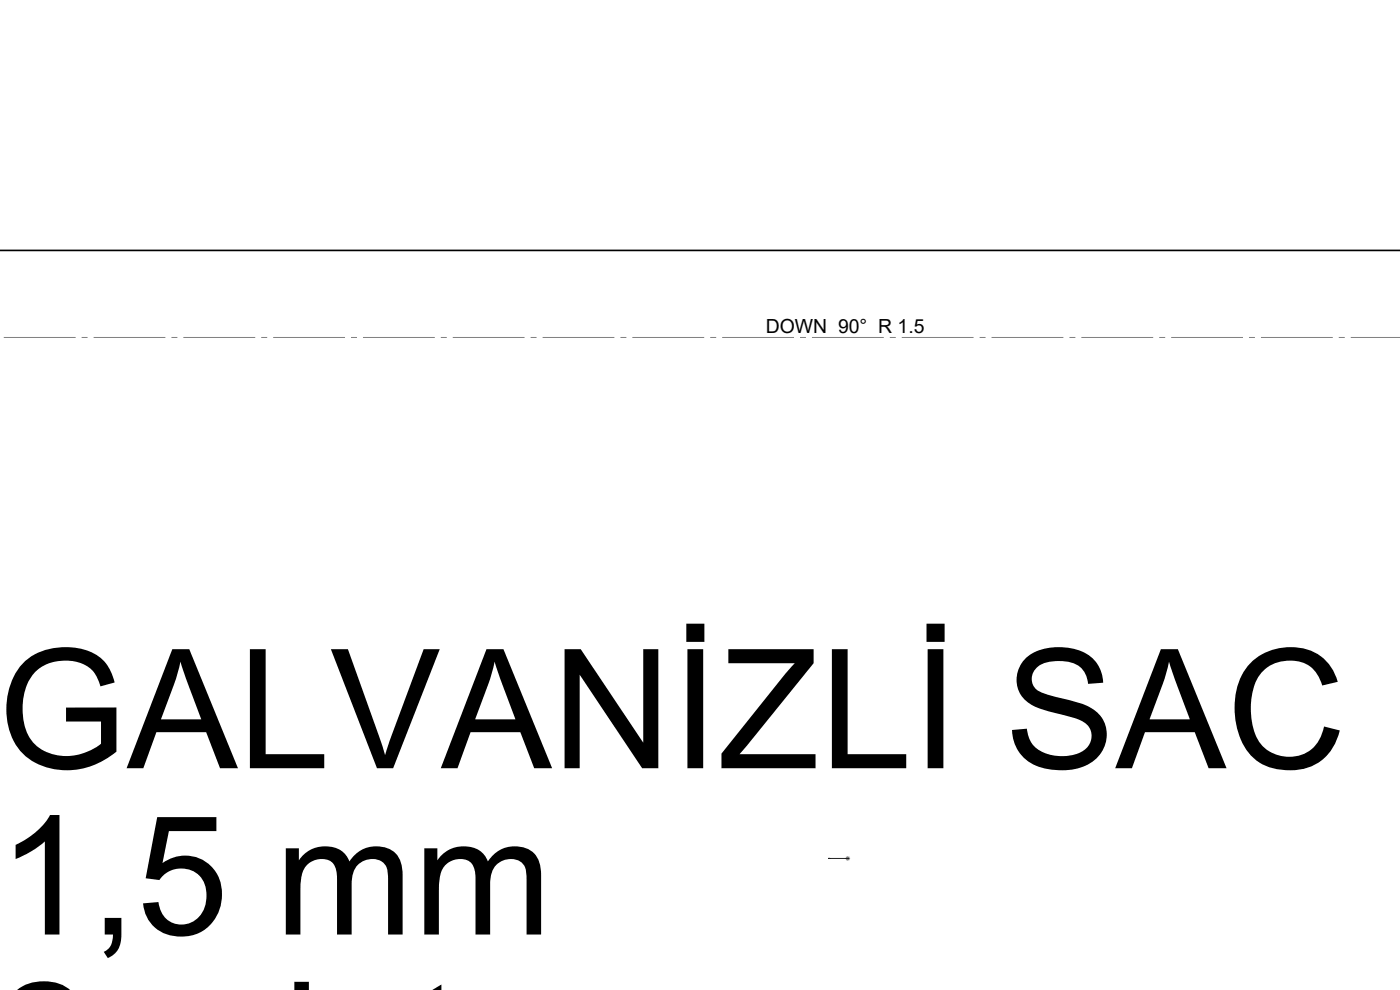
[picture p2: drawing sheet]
<svg xmlns="http://www.w3.org/2000/svg" width="297mm" height="210mm" viewBox="0 0 297 210" stroke-linecap="round" stroke-linejoin="round" font-family="sans-serif">
<defs><g id="words">
<g font-size="35.3">
<text x="-.5" y="163">GALVANİZLİ SAC</text>
<text x="-.5" y="198.2">1,5 mm</text>
</g>
<text font-size="4.1" x="162.4" y="70.7">DOWN 90° R 1.5</text>
</g></defs>
<path d="M0 53.1h297.1" fill="none" stroke="#000" stroke-width=".35"/>
<path d="M175.7 182.1h4.1M175.7 182.1h.4h-.4M179.7 182.1h.3zM179.8 182.1h.1" fill="none" stroke="#00f" stroke-width=".21"/>
<path d="M179.4 182.1h.9M179.5 181.7l.7 .7M179.8 181.6v1M180.2 181.7l-.7 .7" fill="none" stroke="#808080" stroke-width=".21"/>
<path d="M-.1 71.6h297.2" fill="none" stroke="#808080" stroke-width=".21" stroke-dasharray="15.2 1.3 1.3 1.3" stroke-dashoffset="5.1" stroke-linecap="butt"/>
<path d="M142.7 -.1h.4zM138.9 -.1h.2zM142.7 -.1h.4zM138.9 -.1h.2zM175.6 -.1h.4zM172.9 -.1h.2zM175.7 182.1h.4zM179.7 182.1h.3z" fill="#00f"/>
<use href="#words"/>
</svg>
